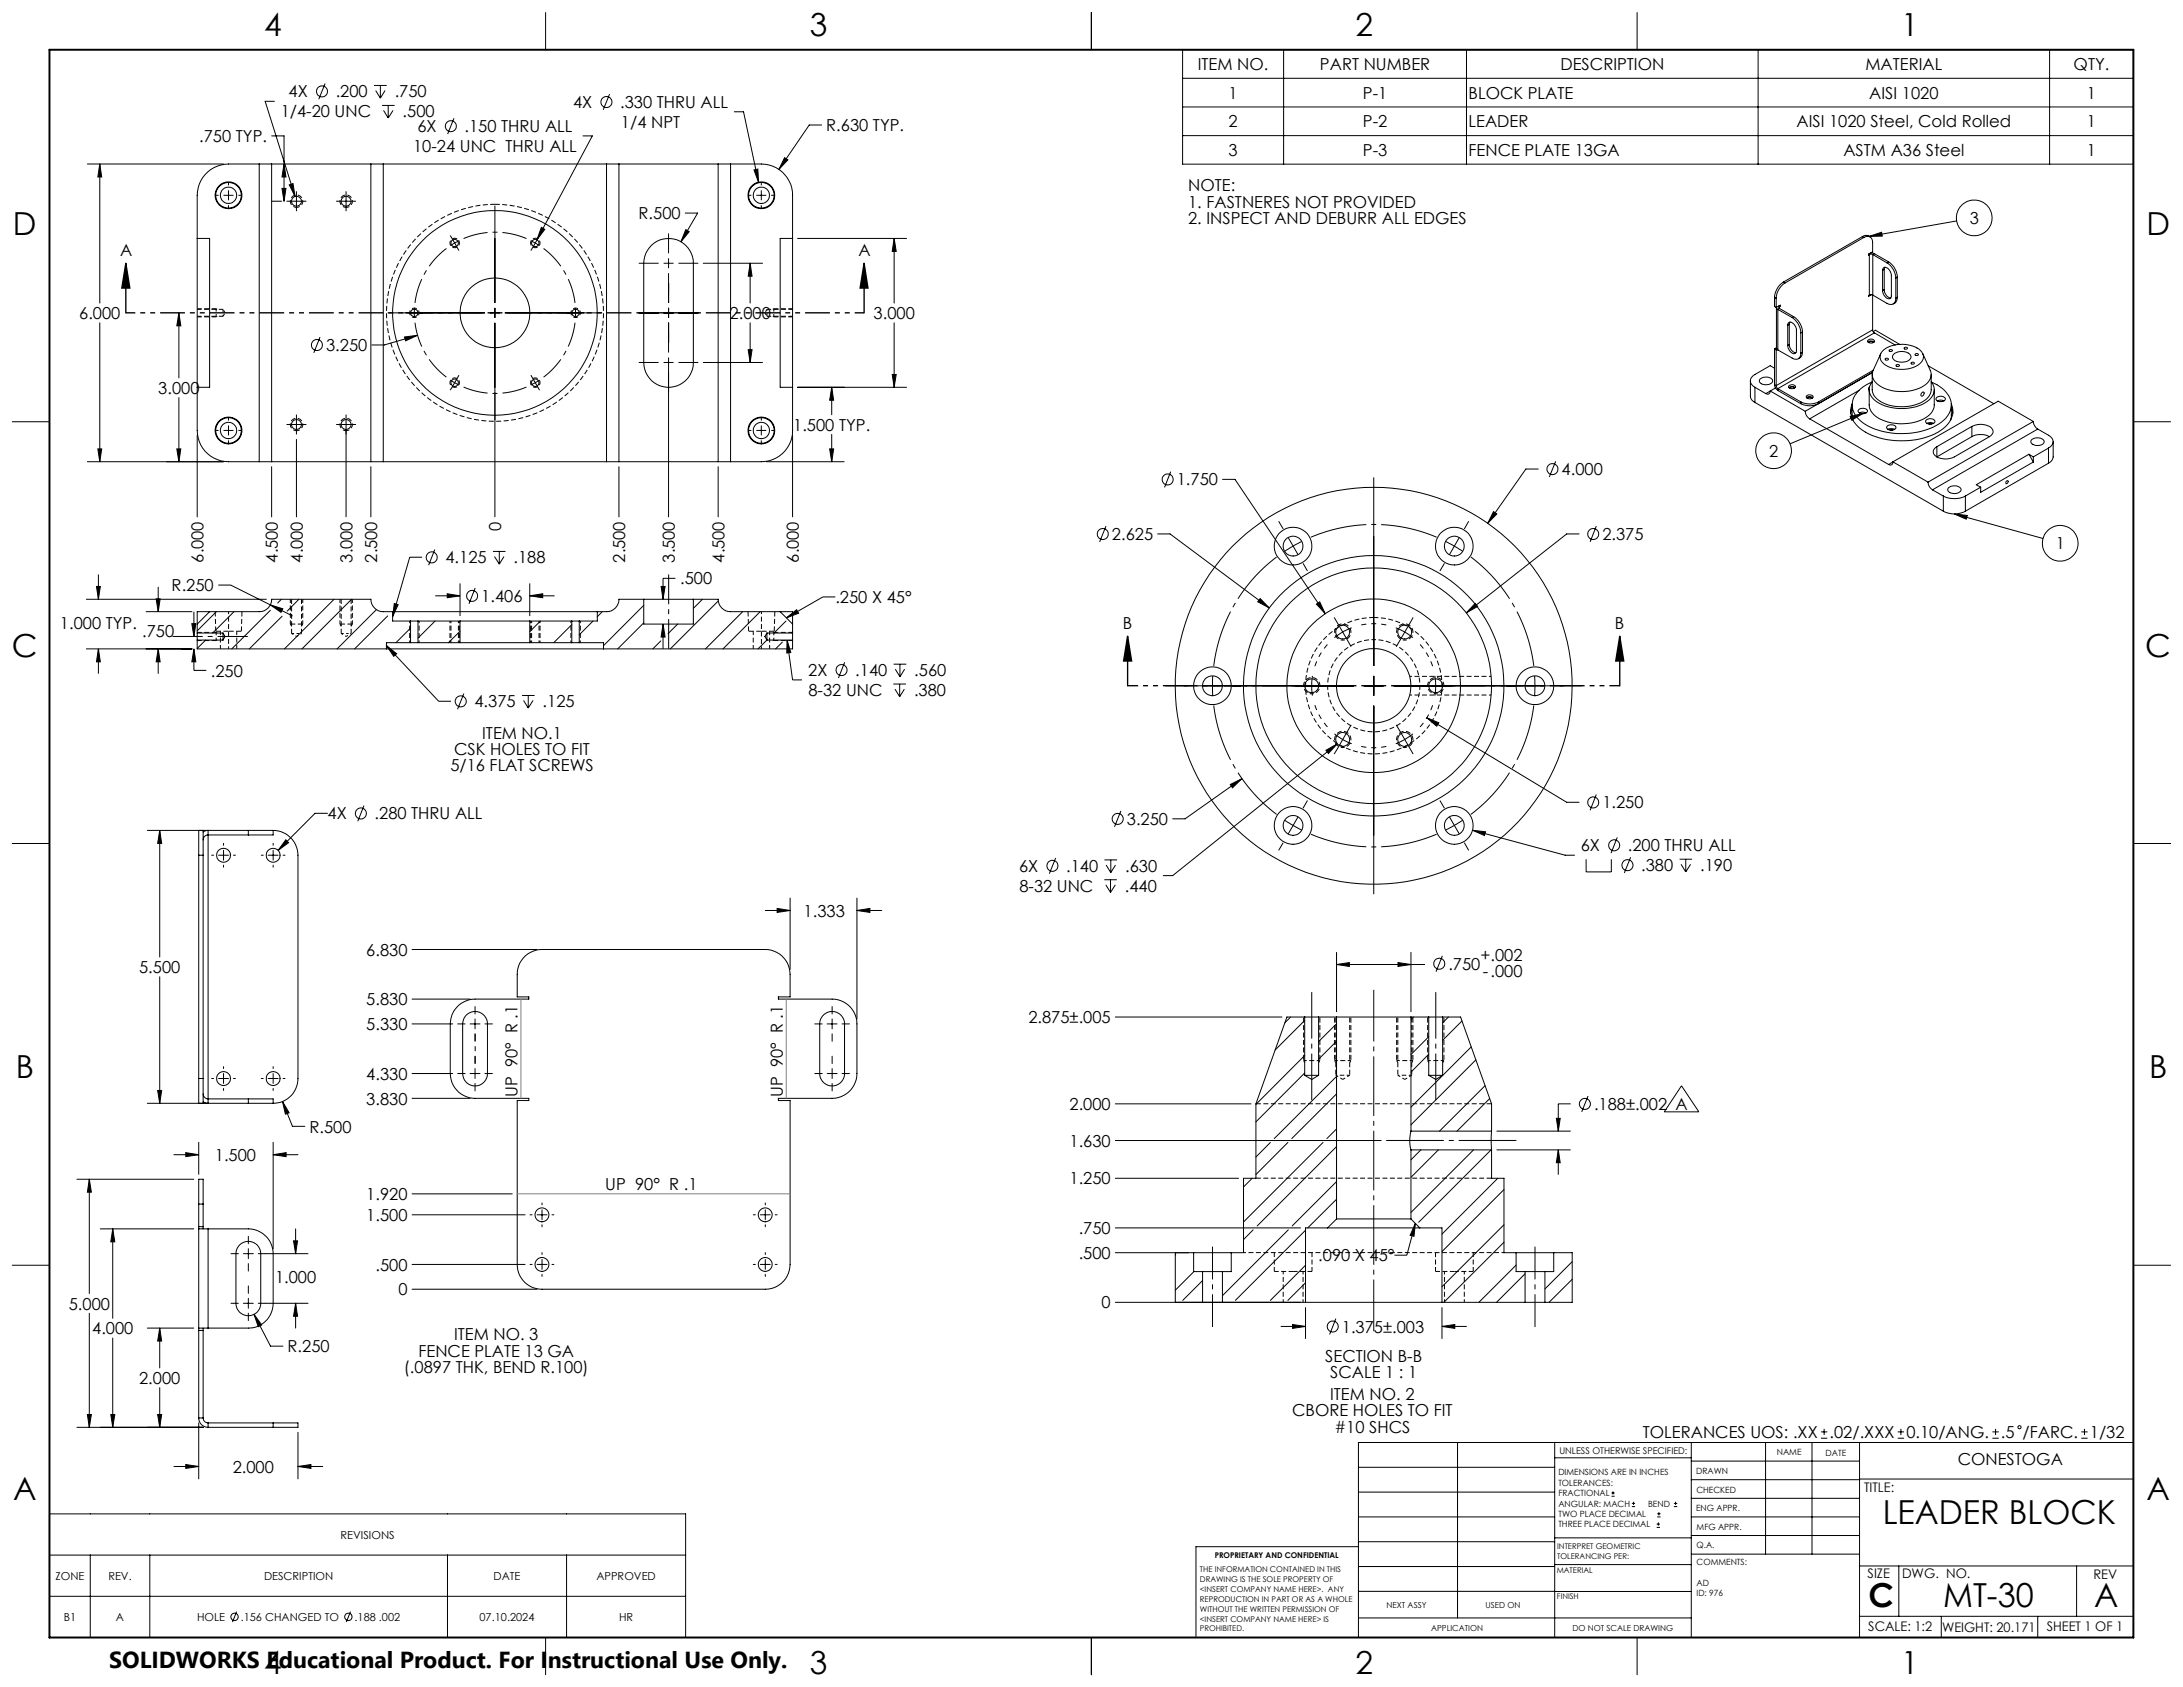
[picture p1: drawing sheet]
<svg xmlns="http://www.w3.org/2000/svg" width="559mm" height="432mm" viewBox="0 0 559 432" stroke-linecap="round" stroke-linejoin="round" font-family="sans-serif">
<defs><g id="words">
<g font-size="8.5">
<text x="481.9" y="390.1">LEADER BLOCK</text>
<text x="478.3" y="411.4">C</text>
<text x="497.4" y="411.3">MT-30</text>
<text x="536.1" y="411.3">A</text>
</g>
<g font-size="8.1">
<text x="67.6" y="9.3">4</text>
<text x="207.3" y="9.3">3</text>
<text x="347" y="9.3">2</text>
<text x="486.7" y="9.3">1</text>
<text x="3.3" y="60.1">D</text>
<text x="549.4" y="60.1">D</text>
<text x="3" y="168">C</text>
<text x="549.1" y="168">C</text>
<text x="4" y="276">B</text>
<text x="550.1" y="276">B</text>
<text x="3.3" y="383.9">A</text>
<text x="549.4" y="383.9">A</text>
<text x="67.6" y="428.4">4</text>
<text x="207.3" y="428.4">3</text>
<text x="347" y="428.4">2</text>
<text x="486.7" y="428.4">1</text>
</g>
<text font-size="5.9" x="27.9" y="427">SOLIDWORKS Educational Product. For Instructional Use Only.</text>
<g font-size="4.2">
<text x="306.6" y="17.9">ITEM NO.</text>
<text x="337.9" y="17.9">PART NUMBER</text>
<text x="399.5" y="17.9">DESCRIPTION</text>
<text x="477.5" y="17.9">MATERIAL</text>
<text x="530.8" y="17.9">QTY.</text>
<text x="73.9" y="24.9">4X</text>
<text x="85.9" y="24.9">.200</text>
<text x="101" y="24.9">.750</text>
<text x="146.7" y="27.7">4X</text>
<text x="158.8" y="27.7">.330 THRU ALL</text>
<text x="314.5" y="25.2">1</text>
<text x="348.9" y="25.2">P-1</text>
<text x="375.9" y="25.2">BLOCK PLATE</text>
<text x="478.5" y="25.2">AISI 1020</text>
<text x="534.2" y="25.2">1</text>
<text x="71.8" y="30">1/4-20 UNC</text>
<text x="103.1" y="30">.500</text>
<text x="106.9" y="33.8">6X</text>
<text x="118.9" y="33.8">.150 THRU ALL</text>
<text x="159" y="32.7">1/4 NPT</text>
<text x="211.5" y="33.6">R.630 TYP.</text>
<text x="314.5" y="32.6">2</text>
<text x="348.9" y="32.6">P-2</text>
<text x="375.9" y="32.6">LEADER</text>
<text x="459.9" y="32.6">AISI 1020 Steel, Cold Rolled</text>
<text x="534.2" y="32.6">1</text>
<text x="51" y="36.4">.750 TYP.</text>
<text x="105.8" y="38.9">10-24 UNC THRU ALL</text>
<text x="314.5" y="39.9">3</text>
<text x="348.9" y="39.9">P-3</text>
<text x="375.9" y="39.9">FENCE PLATE 13GA</text>
<text x="471.9" y="39.9">ASTM A36 Steel</text>
<text x="534.2" y="39.9">1</text>
<text x="304.1" y="49">NOTE:</text>
<text x="304.1" y="53.1">1. FASTNERES NOT PROVIDED</text>
<text x="163.5" y="56.1">R.500</text>
<text x="304.1" y="57.3">2. INSPECT AND DEBURR ALL EDGES</text>
<text x="504.2" y="57.3">3</text>
<text x="30.8" y="65.5">A</text>
<text x="219.8" y="65.5">A</text>
<text x="20.3" y="81.7">6.000</text>
<text x="186.8" y="81.7">2.000</text>
<text x="223.6" y="81.7">3.000</text>
<text x="83.5" y="89.8">3.250</text>
<text x="40.5" y="100.8">3.000</text>
<text x="203.1" y="110.2">1.500 TYP.</text>
<text x="452.8" y="116.9">2</text>
<text x="301.2" y="124.3">1.750</text>
<text x="399.7" y="121.6">4.000</text>
<text x="128.3" y="135.8" transform="rotate(-90 128.3 135.8)">0</text>
<text x="284.6" y="138.2">2.625</text>
<text x="410.2" y="138.2">2.375</text>
<text x="526.2" y="140.6">1</text>
<text x="52.1" y="144" transform="rotate(-90 52.1 144)">6.000</text>
<text x="71.2" y="144" transform="rotate(-90 71.2 144)">4.500</text>
<text x="77.5" y="144" transform="rotate(-90 77.5 144)">4.000</text>
<text x="90.2" y="144" transform="rotate(-90 90.2 144)">3.000</text>
<text x="96.6" y="144" transform="rotate(-90 96.6 144)">2.500</text>
<text x="114" y="144.2">4.125</text>
<text x="131.5" y="144.2">.188</text>
<text x="160.1" y="144" transform="rotate(-90 160.1 144)">2.500</text>
<text x="172.8" y="144" transform="rotate(-90 172.8 144)">3.500</text>
<text x="174.1" y="149.6">.500</text>
<text x="185.5" y="144" transform="rotate(-90 185.5 144)">4.500</text>
<text x="204.5" y="144" transform="rotate(-90 204.5 144)">6.000</text>
<text x="43.9" y="151.3">R.250</text>
<text x="123.2" y="154.1">1.406</text>
<text x="213.8" y="154.4">.250 X 45°</text>
<text x="15.3" y="161">1.000 TYP.</text>
<text x="287.4" y="160.9">B</text>
<text x="413.4" y="160.9">B</text>
<text x="36.4" y="162.9">.750</text>
<text x="54" y="173.2">.250</text>
<text x="206.9" y="173">2X</text>
<text x="218.9" y="173">.140</text>
<text x="234" y="173">.560</text>
<text x="206.9" y="178.1">8-32 UNC</text>
<text x="234" y="178.1">.380</text>
<text x="121.5" y="181.1">4.375</text>
<text x="138.9" y="181.1">.125</text>
<text x="123.4" y="189.1">ITEM NO.1</text>
<text x="115.3" y="197.4">5/16 FLAT SCREWS</text>
<text x="116.3" y="193.3">CSK HOLES TO FIT</text>
<text x="83.8" y="209.7">4X</text>
<text x="95.9" y="209.7">.280 THRU ALL</text>
<text x="410.2" y="206.9">1.250</text>
<text x="288.5" y="211.1">3.250</text>
<text x="404.7" y="217.9">6X</text>
<text x="416.7" y="217.9">.200 THRU ALL</text>
<text x="260.9" y="223.1">6X</text>
<text x="272.9" y="223.1">.140</text>
<text x="288" y="223.1">.630</text>
<text x="420.1" y="223">.380</text>
<text x="435.2" y="223">.190</text>
<text x="260.9" y="228.2">8-32 UNC</text>
<text x="287.9" y="228.2">.440</text>
<text x="205.7" y="234.6">1.333</text>
<text x="93.8" y="244.6">6.830</text>
<text x="379" y="245.9">+.002</text>
<text x="35.6" y="249.1">5.500</text>
<text x="370.8" y="248.2">.750</text>
<text x="379.6" y="250">-.000</text>
<text x="93.8" y="257.3">5.830</text>
<text x="93.8" y="263.7">5.330</text>
<text x="263.2" y="261.9">2.875±.005</text>
<text x="93.8" y="276.4">4.330</text>
<text x="132.5" y="280.8" transform="rotate(-90 132.5 280.8)">UP 90° R .1</text>
<text x="200.4" y="280.8" transform="rotate(-90 200.4 280.8)">UP 90° R .1</text>
<text x="93.8" y="282.7">3.830</text>
<text x="273.8" y="284.1">2.000</text>
<text x="408" y="284.1">.188±.002 A</text>
<text x="79.2" y="289.9">R.500</text>
<text x="273.8" y="293.5">1.630</text>
<text x="55" y="297.1">1.500</text>
<text x="154.9" y="304.6">UP 90° R .1</text>
<text x="273.8" y="303.2">1.250</text>
<text x="93.8" y="307.1">1.920</text>
<text x="93.8" y="312.5">1.500</text>
<text x="276.1" y="315.9">.750</text>
<text x="276.1" y="322.2">.500</text>
<text x="337.4" y="322.8">.090 X 45°</text>
<text x="70.4" y="328.3">1.000</text>
<text x="96.1" y="325.2">.500</text>
<text x="17.6" y="335.2">5.000</text>
<text x="102" y="331.6">0</text>
<text x="282" y="334.9">0</text>
<text x="23.6" y="341.5">4.000</text>
<text x="343.5" y="341.1">1.375±.003</text>
<text x="73.6" y="346.1">R.250</text>
<text x="107.1" y="347.2">FENCE PLATE 13 GA</text>
<text x="116.2" y="343">ITEM NO. 3</text>
<text x="103.4" y="351.4">(.0897 THK, BEND R.100)</text>
<text x="339.2" y="348.6">SECTION B-B</text>
<text x="340.5" y="352.8">SCALE 1 : 1</text>
<text x="35.6" y="354.2">2.000</text>
<text x="340.5" y="358.3">ITEM NO. 2</text>
<text x="330.8" y="362.5">CBORE HOLES TO FIT</text>
<text x="341.6" y="366.7">#10 SHCS</text>
<text x="420.5" y="368.1">TOLERANCES UOS: .XX</text>
<text x="468.3" y="368.1">.02/.XXX</text>
<text x="488" y="368.1">0.10/ANG.</text>
<text x="512.2" y="368.1">.5 /FARC.</text>
<text x="535" y="368.1">1/32</text>
<text x="59.6" y="376.9">2.000</text>
<text x="501.1" y="375.1">CONESTOGA</text>
</g>
<g font-size="3.4">
<text x="477.2" y="381.9">TITLE:</text>
<text x="478.1" y="404">SIZE</text>
<text x="486.9" y="404">DWG. NO.</text>
<text x="535.9" y="404.1">REV</text>
<text x="478.2" y="417.6">SCALE: 1:2</text>
<text x="497.1" y="417.7">WEIGHT: 20.171</text>
<text x="523.9" y="417.6">SHEET 1 OF 1</text>
</g>
<g font-size="2.8">
<text x="87.2" y="393.8">REVISIONS</text>
<text x="14.2" y="404.4">ZONE</text>
<text x="27.7" y="404.4">REV.</text>
<text x="67.6" y="404.4">DESCRIPTION</text>
<text x="126.3" y="404.4">DATE</text>
<text x="152.7" y="404.4">APPROVED</text>
<text x="16.3" y="414.9">B1</text>
<text x="29.7" y="414.9">A</text>
<text x="50.4" y="414.9">HOLE</text>
<text x="61.6" y="414.9">.156 CHANGED TO</text>
<text x="90.7" y="414.9">.188 .002</text>
<text x="122.8" y="414.9">07.10.2024</text>
<text x="158.5" y="414.9">HR</text>
</g>
<text font-size="2.4" x="399.2" y="372.1">UNLESS OTHERWISE SPECIFIED:</text>
<g font-size="2.2">
<text x="398.9" y="377.7">DIMENSIONS ARE IN INCHES</text>
<text x="434.2" y="377.3">DRAWN</text>
<text x="454.8" y="372.5">NAME</text>
<text x="467.3" y="372.6">DATE</text>
<text x="398.9" y="380.3">TOLERANCES:</text>
<text x="398.9" y="383">FRACTIONAL</text>
<text x="434.3" y="382.2">CHECKED</text>
<text x="398.9" y="385.6">ANGULAR: MACH</text>
<text x="398.9" y="388.3">TWO PLACE DECIMAL</text>
<text x="421.9" y="385.6">BEND</text>
<text x="434.2" y="386.8">ENG APPR.</text>
<text x="398.9" y="390.9">THREE PLACE DECIMAL</text>
<text x="434.3" y="391.6">MFG APPR.</text>
<text x="434.3" y="396.3">Q.A.</text>
<text x="434.3" y="400.5">COMMENTS:</text>
<text x="434.3" y="405.8">AD</text>
<text x="434.3" y="408.5">ID: 976</text>
</g>
<g font-size="2.1">
<text x="354.9" y="411.6">NEXT ASSY</text>
<text x="380.3" y="411.6">USED ON</text>
<text x="366.3" y="417.4">APPLICATION</text>
<text x="402.5" y="417.5">DO NOT SCALE DRAWING</text>
</g>
<g font-size="2">
<text x="310.9" y="398.8">PROPRIETARY AND CONFIDENTIAL</text>
<text x="398.6" y="396.5">INTERPRET GEOMETRIC</text>
<text x="398.6" y="399">TOLERANCING PER:</text>
<text x="307.2" y="402.4">THE INFORMATION CONTAINED IN THIS</text>
<text x="307.2" y="404.9">DRAWING IS THE SOLE PROPERTY OF</text>
<text x="307.2" y="407.5">&lt;INSERT COMPANY NAME HERE&gt;. ANY</text>
<text x="398.5" y="402.6">MATERIAL</text>
<text x="307.2" y="410">REPRODUCTION IN PART OR AS A WHOLE</text>
<text x="307.2" y="412.5">WITHOUT THE WRITTEN PERMISSION OF</text>
<text x="398.5" y="409.4">FINISH</text>
<text x="307.2" y="415">&lt;INSERT COMPANY NAME HERE&gt; IS</text>
<text x="307.2" y="417.6">PROHIBITED.</text>
</g>
</g></defs>
<g fill="none" stroke="#000" stroke-width=".26">
<path d="M139.7 3.2v9.5M279.4 3.2v9.5M302.7 12.7h243.4v29.3h-243.4zM328.6 12.7v29.3M375.4 12.7v29.3M419.1 3.2v9.5M450 12.7v29.3M524.7 12.7v29.3M69.5 34.8h3.2v16.7M70.2 25.9h-2.3l7.6 24.4M83.2 21.4l-1.6 4M95.7 21.9h3.3"/>
<path d="M96.2 23.2l1.2 1.9M97.4 21.9v3.2M97.8 27h3.2M98.2 28.3l1.2 1.9M98.6 23.2l-1.2 1.9M99.4 27v3.2M100.6 28.3l-1.2 1.9M116.2 30.3l-1.6 4M149.2 34.8h2.4l-14.2 26.6M156 24.1l-1.6 4M188 28.6h2.3l3.9 18M210.3 32h-3.1l-7.8 11.4"/>
<path d="M302.7 20h243.4M302.7 27.4h243.4M302.7 34.7h243.4M22.4 42h34.8M25.5 42l.5 3.3h-1zM25.5 42v35.6M55.1 50h.9M57.2 50h2.6M58.5 46.6v.8M58.5 48.7v2.6M58.5 52.5v.8M61 50h.8"/>
<path d="M66.4 42h3.1M66.4 42h-7.9a8 8 0 0 0-8 8v60.2a8 8 0 0 0 8 8h7.9M66.4 42v76.2M69.5 42v76.2M69.5 42h25.4M69.5 51.5h2.6M72.2 48.2h1l-.5 3.3zM72.7 42l.5 3.3h-1zM73.3 51.5h5.1M74 47.3l1-.3 .5 3.3zM75.9 49v5M86 51.5h5.1"/>
<path d="M88.6 49v5M94.9 42h3.2M94.9 42v76.2M98.1 42v76.2M98.1 42h57.2M126.7 52.6v24.9M138.6 58.2l.9 .5-2.1 2.7zM155.3 42h3.1M155.3 42v76.2M158.4 42v76.2M158.4 42h25.4M171.1 59.8v5"/>
<path d="M175.4 54.5h3.2l-4.3 7.4M175.5 58.8l.9 .5-2.1 2.6zM183.8 42h3.2M183.8 42v76.2M187 42h7.9a8 8 0 0 1 8 8v60.2a8 8 0 0 1-8 8h-7.9M187 42v76.2M191.5 50h.8M193 43.5l1-.2 .2 3.3zM193.6 50h2.5M194.9 46.6v.8M194.9 48.7v2.6M194.9 52.5v.8"/>
<path d="M197.4 50h.9M200.8 40.4l.9 .5-2.3 2.5zM500.9 56.6l-22.4 3.9M50.5 61h3.2v38.1h-3.2M106.1 78.8v2.6M115.3 60.3l1.1 1.9M116.4 62.2l-1.1 .7M116.4 62.2l1.1 1.9M117.5 61.6l-1.1 .6M126.7 78.8v2.6M135.9 61.6l1.1 .6M137 62.2l1.1 .7"/>
<path d="M137 62.2l-1.1 1.9M138.1 60.3l-1.1 1.9M147.3 78.8v2.6M163.5 67.4h5.1M166.8 62.8a6.3 6.3 0 0 1 6.9-1.3 6.3 6.3 0 0 1 3.8 5.9v25.4a6.4 6.4 0 0 1-6.4 6.3 6.4 6.4 0 0 1-6.3-6.3v-25.4a6.3 6.3 0 0 1 2-4.6zM169.9 67.4h2.5M171.1 66.1v2.6M171.1 69.9v7.6M171.1 78.8v2.6M173.7 67.4h5.1M180 67.4h15.2M192 67.4l.5 3.3h-1z"/>
<path d="M192 67.4v10.2M202.9 61h-3.2v38.1h3.2M204.2 61h27.9M228.9 61l.5 3.3h-1zM228.9 61v16.6M454.2 76.1l.5 .2M454.2 76.1v2.4l.5 .2M454.7 76.3v2.4M454.7 78.7v10.4l.4 .5M454.8 78.6l.3 .6M455.1 79.2v10.4M455.1 79.2l3.7 2.1"/>
<path d="M455.3 78.3l.2 .2M455.5 78.5l-.2 .1 .2 .4M455.5 79l-.4 .2M455.5 79l3.6 2.1M455.5 78.2l.2 .1M455.5 78.5v.5M455.7 78.3l-.2 .2M455.7 78.3v-.2l-1 .6M456.5 72.2a5 5 0 0 0-2.3 3.9M456.5 72.2l.4 .3M456.9 72.5a4.9 4.9 0 0 0-2.2 3.8M476.7 60.6l1.1-.3 .9 .3"/>
<path d="M476.7 60.6l.4 .2M476.7 60.6l-20.2 11.6M477.1 60.8a1.39 1.39 0 0 1 1.6-.2 1.39 1.39 0 0 1 .7 1.5v2.4l-1.1 .6M477.1 60.8l-20.2 11.7M478.3 65.1v.2l.2-.1M478.3 65.1l.2 .1M478.5 60.5l3.1-1.1 .2 1zM478.5 75.5h.9l3.6 2.1a1.39 1.39 0 0 0 1.6 .2 1.39 1.39 0 0 0 .7-1.5M478.5 65.2h.9M478.5 65.2v10.3M478.9 64.7l.9 .2M479.1 75.4l-.8 .5 .2-.4"/>
<path d="M479.4 65.2v19.2M479.4 65.2l3.6 2.1M479.8 64.9l-.4 .3M479.8 64.9l3.6 2.1M481.9 69.2a.81 .81 0 0 1 .6-.8 .81 .81 0 0 1 .9 .5l.7 1.3 .1 5.5a.78 .78 0 0 1-.7 .8 .78 .78 0 0 1-.9-.5l-.4-.6-.3-1M481.9 69.2v5.2M482.3 74.2a2.17 2.17 0 0 0 1.7 2.1M482.3 69l-.4 .2M482.3 74.2l-.4 .2M482.3 69v5.2M482.5 68.4l-.2 .6M483 67.3a5 5 0 0 1 2.3 3.9"/>
<path d="M483.4 67a4.9 4.9 0 0 1 2.3 3.9M483.4 67l-.4 .3M485.3 71.2v5.1M485.7 76.1l-.3 1.1-.8 .6M485.7 70.9l-.4 .3M485.7 76.1l-.4 .2M485.7 70.9v5.2M25.5 82.6v35.6M45.8 80.1l.5 3.3h-1zM45.8 80.1v16.6M81.9 86.3l-1.6 4M99.2 80.1h24.9"/>
<path d="M103.5 86.3l3.4-.5-3.1 1.4zM106.9 85.8l-8.5 2.5h-3.2M115.3 97.3l2.2 1.3M117.5 96l-2.2 3.9M125.4 80.1h2.6M126.7 82.6v49.7M129.2 80.1h25M135.9 96l2.2 3.9M138.1 97.3l-2.2 1.3M163.5 80.1h5.1M163.5 92.8h5.1M169.9 80.1h2.5"/>
<path d="M169.9 92.8h2.5M171.1 82.6v7.6M171.1 91.5v40.8M173.7 80.1h5.1M173.7 92.8h5.1M180 92.8h15.2M191.5 89.5h1l-.5 3.3zM192 82.6v10.2M204.2 99.1h27.9M212.9 99.1l.5 3.3h-1zM212.9 99.1v7.1M228.4 95.8h1l-.5 3.3z"/>
<path d="M228.9 82.6v16.5M448.1 97.5v4.2l.4 .7 .7 .6M449.2 99.1v3.9M449.2 99.1l2.8 1.7M450.5 97.1a2.07 2.07 0 0 1 3.3 .4 2.06 2.06 0 0 1-3.4 .1zM454.2 98.5a1.87 1.87 0 0 0 .9 1.4M454.2 94.3l-1.1-.7-3.9 2.2a1.74 1.74 0 0 0-1.1 1.7 1.74 1.74 0 0 0 1.1 1.6M454.2 89.3v9.2M454.2 89.3l.5 .2M454.2 98.5l.5 .2M454.5 99.3l-1.4 .8M454.7 98.7l.4 .8"/>
<path d="M454.7 89.5v9.2M454.7 89l-.5 .3M454.9 89.4l-.2 .1M455.1 89.6l3.7 2.1a1.34 1.34 0 0 0 1.5 .1 1.34 1.34 0 0 0 .7-1.4M455.1 99.5v.4M455.1 99.5l5.9 3.4M455.1 99.9l5.9 3.4M457.6 83.2a.78 .78 0 0 1 .6-.8 .78 .78 0 0 1 .9 .5l.7 1.3-.1 6a1.15 1.15 0 0 1-1.8-.8l-.3-1M457.6 83.2v5.2M457.9 98.8a1.09 1.09 0 0 1 1.7 .2 .96 .96 0 0 1-.9 .5 .96 .96 0 0 1-.8-.7zM457.9 99.2a1.25 1.25 0 0 1 1.6 0M458 88.2a2.18 2.18 0 0 0 1.7 2.1"/>
<path d="M458 83l-.4 .2M458 88.2l-.4 .2M458 83v5.2M458.1 99.3a.82 .82 0 0 1 1.3 0M458.2 82.4l-.2 .6M458.8 81.3a4.9 4.9 0 0 1 2.2 3.9M459.1 81.1a5 5 0 0 1 2.3 3.8M459.1 81.1l-.3 .2M461 85.2v5.2M461.4 90.1l-.3 1.2-.8 .5M461.4 84.9l-.4 .3M461.4 90.1l-.4 .3"/>
<path d="M461.4 84.9v5.2M475.9 99.9l-12.7 7.3M478.1 87.2a1.02 1.02 0 0 1 1.7 .2 .96 .96 0 0 1-.9 .4 .96 .96 0 0 1-.8-.6zM478.2 87.6a1.26 1.26 0 0 1 1.5 0M478.3 87.7a.89 .89 0 0 1 1.3 0M478.5 99.8v3.8a4.6 4.6 0 0 0 3.4 3.9 12.4 12.4 0 0 0 12-1.3l.7-.9 .5-.9v-4.6M478.6 99l-.3 .4 .2 .4M479.2 97.8a6.8 6.8 0 0 0-5.1 6.4 7.5 7.5 0 0 0 4.9 5.2 19.9 19.9 0 0 0 17.3-.9 5.3 5.3 0 0 0 2.7-6.9 8.8 8.8 0 0 0-4.6-3.8M479.2 95.9v3.9a4.5 4.5 0 0 0 3.5 3.6 11.2 11.2 0 0 0 10.7-1.5l.6-.9 .3-.9v-4.2M479.2 97.7a3.3 3.3 0 0 0 1.4 5.3 12.4 12.4 0 0 0 13.3-.7 3.2 3.2 0 0 0 .4-4.6M479.3 95.3l-17.2 10M479.4 84.4l.1 .6 .3 .2"/>
<path d="M479.4 84.4l-24.7 14.3M479.5 84.9l.6-.4 6.2 3.7M479.5 94.8l-14 8.1M479.8 85.2l-24.7 14.3M479.8 85.2l5.3 3.1M481.4 90.5l-1.9 4.3M481.9 89.9a7.7 7.7 0 0 1 10 .2 2.4 2.4 0 0 1-1.4 3.6 7.9 7.9 0 0 1-8.8-1.1l-.4-1.2a1.88 1.88 0 0 1 .6-1.5zM482.6 91.8a.38 .38 0 0 1 .4-.2 .38 .38 0 0 1 .3 .5l-.5 .1zM483.6 89.6a.47 .47 0 0 1 .8 .2 .45 .45 0 0 1-.5 .2 .45 .45 0 0 1-.3-.4zM484.6 90.8a3.1 3.1 0 0 1 4.5 .3 1.59 1.59 0 0 1-1.8 1.6 2.33 2.33 0 0 1-2.9-1.4zM485.4 93.5a.47 .47 0 0 1 .4-.2 .47 .47 0 0 1 .4 .4 .47 .47 0 0 1-.5 .1 .47 .47 0 0 1-.3-.3zM487.5 88.9l.7 .1a.38 .38 0 0 1-.4 .4 .38 .38 0 0 1-.3-.5z"/>
<path d="M489.2 92.9a.4 .4 0 0 1 .5-.2 .4 .4 0 0 1 .2 .4l-.5 .1zM490.2 90.7a.4 .4 0 0 1 .5-.2 .4 .4 0 0 1 .3 .4h-.7zM492.2 90.5l1.9 4.3a3.1 3.1 0 0 1-1.7 4 11.3 11.3 0 0 1-12-.6 2.84 2.84 0 0 1-.9-3.4M493.6 93.6l16.8 9.7M3.1 107.9h9.6M22.4 118.2h34.8M25 114.9h1l-.5 3.3zM45.3 114.9h1l-.5 3.3zM45.8 101.8v16.4M50.5 111.4v20.9M55.1 110.2h.9M57.2 110.2h2.6"/>
<path d="M58.5 106.8v.8M58.5 108.9v2.5M58.5 112.7v.9M61 110.2h.8M66.4 118.2h3.1M69.5 119.5v12.8M69.5 118.2h25.4M73.3 108.7h5.1M75.9 106.1v5.1M75.9 112.5v19.8M86 108.7h5.1M88.6 106.1v26.2"/>
<path d="M94.9 118.2h3.2M94.9 119.5v12.8M98.1 118.2h57.2M155.3 118.2h3.1M158.4 119.5v12.8M158.4 118.2h25.4M183.8 118.2h3.2M183.8 119.5v12.8M191.5 110.2h.8M193.6 110.2h2.5M194.9 106.8v.8M194.9 108.9v2.5"/>
<path d="M194.9 112.7v.9M196.1 118.2h20M197.4 110.2h.9M202.9 111.4v20.9M212.4 114.9h1l-.5 3.3zM212.9 111.2v7M398.2 118.1l-1.6 4M449.2 103l48.3 27.8M453.1 100.1a.7 .7 0 0 1-.3 .7 .7 .7 0 0 1-.8 0M453.1 100.1l9 5.2M453.1 100.1l-1.1 .7M461 102.9a5 5 0 0 0 4.5 0"/>
<path d="M461 102.9v.4M462.1 105.3a2.42 2.42 0 0 0 1.1 1.9M462.4 101.8a1.25 1.25 0 0 1 1.6 0M462.5 101.3a1.05 1.05 0 0 1 1.6 .3 1.05 1.05 0 0 1-1.7 0zM462.6 102a.78 .78 0 0 1 1.2 0M463.2 107.2l20.2 11.7M465.5 102.9v.4a5 5 0 0 1-4.5 0M473.6 106.6l3.2-.8-2.8 1.8zM474.1 103.6v2.7l.2 1.2M474.1 103.4a5.2 5.2 0 0 0 2 6.3 19.5 19.5 0 0 0 16.4 2.4 9.5 9.5 0 0 0 7.3-5.9l.1-1.2-.4-1.6M474.1 104.4l-.4 1.4M475.8 104.8a1.37 1.37 0 0 1 2.2 .5 1.41 1.41 0 0 1-2.4-.1z"/>
<path d="M476 105.7l.6-.2 1.1 .2M476.5 105.9h.7M476.8 105.8l-18.6 7.8M483 109.2a1.54 1.54 0 0 1 2.3 .1 1.34 1.34 0 0 1-1.2 .8 1.34 1.34 0 0 1-1.2-.7zM483.3 109.9l.6-.2 1.1 .2M483.8 110.1h.7M484.5 118.2a.67 .67 0 0 1-.3 .7 .67 .67 0 0 1-.8 0M484.5 118.2l9 5.2M484.5 118.3l-1.1 .6M491.9 100.5l.3-.2a.51 .51 0 0 1 .2 .7 .51 .51 0 0 1-.7 .2zM493.1 107.5a1.37 1.37 0 0 1 2.2 .5 1.46 1.46 0 0 1-2.4-.2zM493.3 108.4l.6-.2 1 .2"/>
<path d="M493.8 108.5h.6M495.8 101.7a1.33 1.33 0 0 1 2.1 .5 1.46 1.46 0 0 1-2.4-.1zM495.9 102.6l.7-.2 1 .2M496.4 102.8h.7M499.5 103.6v3l-.2 .9M499.5 104.4l.4 1.4M504.8 109.1a4.6 4.6 0 0 1 5.1 .6 1.28 1.28 0 0 1-.6 2.1M504.8 111.8a5 5 0 0 1 4.5 0M504.8 109.1l-9 5.2M504.8 111.8l-9 5.1v-2.6M504.8 109.1v2.7M509.3 111.8l-9 5.1a4.3 4.3 0 0 1-5.4-.8v-.3a1.39 1.39 0 0 1 .9-1.5"/>
<path d="M519.4 116.3l-13.5 7.8 1.1 .6M519.4 116.3l1.1 .6M519.4 116.3l1.1 2M520.1 112.5a2.15 2.15 0 0 1 3.2 .6 2.04 2.04 0 0 1-3.4 0zM520.5 107.9a2.42 2.42 0 0 0 1.1 1.9M520.5 118.3l-13.5 7.7v-1.3M520.5 116.9v1.4M520.5 107.9l-27 15.5M520.5 107.9l-9-5.2-27 15.5M521.6 109.8l2.8 1.6a1.72 1.72 0 0 1 1.2 1.6 1.72 1.72 0 0 1-1.2 1.7M521.6 109.8l-26.9 15.6M524.4 114.7l-3.9 2.2"/>
<path d="M524.4 114.7v3.9M524.4 118.6l-21.3 12.2M525.6 113.1l-.1 4.2-.4 .7-.7 .6M546.1 107.9h9.5M283.1 134.7l-1.6 4M296.3 136.7h3.2l25.4 18.9M299.7 120.7l-1.6 4M312.9 122.7h3.2l23.1 34.4M327.3 133.4l1.2 2M329.7 137.6l1.3 2.2M331 139.8l-2.2 1.3M331 139.8l1.3 2.2"/>
<path d="M333.2 138.6l-2.2 1.2M351.6 122.2v48.3M370 138.6l2.3 1.2M372.3 139.8l2.1 1.3M372.3 139.8l-1.3 2.2M373.6 137.6l-1.3 2.2M376 133.4l-1.2 2M382.3 131l.9 .6-2.4 2.3zM393.8 120.1h-3.2l-9.8 13.8M404.2 136.7h-3.2l-25.7 20.2M408.6 134.7l-1.6 4M493.5 123.4a2.42 2.42 0 0 0 1.2 2"/>
<path d="M494.7 125.4l2.8 1.6M497.5 130.8a6 6 0 0 0 5.6 0M497.5 127a6.3 6.3 0 0 0 5.6 0M497.5 127v3.8M498.7 125a2.07 2.07 0 0 1 3.3 .4 2.02 2.02 0 0 1-3.4 0zM500.3 131.6l3.3 .3-.3 1zM500.3 131.6l22.7 6.2M503.1 127v3.8M507 124.7l-3.9 2.3M513.6 123.2l.3-.2a.41 .41 0 0 1 .1 .5 .41 .41 0 0 1-.5 .2zM22 153.4h46.3M24.7 150.1h1l-.5 3.3z"/>
<path d="M25.2 147v6.4M37.3 156.6h11.9M40 153.3h1l-.5 3.3zM40.5 150.2v6.4M49.1 159.6h1l-.5 3.3zM49.6 156.6v6.3M53.7 156.6l-3.2 3.1M55.4 156.6l-4.9 4.9M55.9 149.8h3.2l10.1 5M59.9 156.6l-5.5 5.4M69.2 154.8l3.2 1-.5 .9zM69.2 156.2l-9.9 9.9"/>
<path d="M69.2 154.8l5.7 2.9M72 153.4l-.9 .9M72.2 157.7l-8.4 8.4M76.5 153.4l-3 3M85.5 153.4l-12.7 12.7M90 153.4l-12.7 12.7M96.3 156l-10 10.1M99.2 157.7l-8.4 8.4M100.5 156.6h52.4M100.5 156.6a5 5 0 0 1-4.6-1 3.1 3.1 0 0 1-1-2.2h-25.4a3.1 3.1 0 0 1-3.1 3.2h-15.9v5.4M100.5 156.6v2.4h4.6M100.9 154.5l1 .3-1.4 3z"/>
<path d="M105.1 159h1.9M105.1 159v5.5M107 159v5.5M107 159h10.8M108.1 142.6h-3.2l-4.4 15.2M111.3 140.7l-1.6 4M111.4 159l-4.4 4.3M111.4 152.5h6.4M114.5 152l3.3 .5-3.3 .5zM117.8 159h17.8M117.8 149.3v8.4M117.8 159v5.5"/>
<path d="M121.6 150.5l-1.5 4.1M126.2 141.1h3.2M126.6 142.5l1.2 1.9M127.8 141.1v3.3M129 142.5l-1.2 1.9M135.6 152.5l3.3-.5v1zM135.6 149.3v8.4M135.6 159v5.5M135.6 159h10.8M135.6 152.5h6.4M138.3 159l-2.7 2.7M146.4 159h1.9"/>
<path d="M146.4 159.9l-4.7 4.6M146.4 159v5.5M148.3 159v5.5M151.8 159l-3.5 3.5M152.9 156.6v2.4h-4.6M154.2 156.6l-1.3 1.3M164.8 153.4h-6.4a3.1 3.1 0 0 1-3.1 3.2h-2.4M164.8 153.4h12.7M164.8 153.4v6.3h12.7v-6.3M164.8 154.9l-10.3 10.4M164.8 159.4l-6.7 6.7M169.2 150.1h1.1l-.6 3.3z"/>
<path d="M169.7 159.7l.6 3.4h-1.1zM169.7 159.7v6.4M172.9 148h-3.2v5.4M173.5 159.7l-2.5 2.5M177.5 153.4h6.3a3.2 3.2 0 0 0 3.2 3.2h15.9v5.4M179.8 153.4l-2.3 2.3M183.9 153.8l-12.3 12.3M190.1 156.6l-9.5 9.5M194.6 156.6l-9.5 9.5M199.7 156.6l3.2 3.1M201.2 159l-3.1 3M201.3 158.2l2.6-2.1 .5 .9z"/>
<path d="M213.8 152.8h-3.2l-9.3 5.4M322.6 153.2l2.3 2.4-3-1.6zM333.6 144.2l1.1 2M337 154.6l.8-.5 1.4 3zM341.5 158l4.4 7.5M361.7 158l-4.3 7.5M369.7 144.2l-1.1 2M377.6 154.4l.6 .8-2.9 1.7zM22 166.1h27.2M25.2 166.1l.5 3.3h-1zM25.2 166.1v6.3M40.5 166.1l.5 3.3h-1z"/>
<path d="M40.5 166.1v6.3M49.6 166.1l.5 3.3h-1zM49.6 166.1v5.5h3.2M50.5 162v1.8M50.5 163.8v2.3h48.4M50.5 163.8h6.6M50.5 162h6.6M52.6 163.8l-2.1 2.2M57.1 162v1.8M57.1 162l.5 .9-.5 .9M98.9 166.1h55.6M98.9 165.2l2.6 2.1-.7 .7z"/>
<path d="M98.9 165.2l13.4 14.3h3.2M105.1 164.5h1.9M105.1 160.8l-3.7 3.7M105.1 164.5h-6.2v1.6M107 164.5h10.8M117.8 164.5h17.8M117.8 161.6l-3 2.9M118.7 177.5l-1.6 4M133.6 178h3.2M134 179.3l1.2 1.9M135.2 178v3.2M135.6 164.5h10.8"/>
<path d="M136.5 179.3l-1.3 1.9M146.4 164.5h1.9M146.4 164.4l-.2 .1M148.3 164.5h6.2v1.6M169.2 164l-2.1 2.1M196.3 162v1.8M196.3 163.8l-2.3 2.3M196.3 163.8h6.6M196.3 162h6.6M196.3 162l-.5 .9 .5 .9M200.3 164.4l-1.8 1.7M201.5 163.8l.9 3.2-1 .1z"/>
<path d="M201.5 163.8l1.4 10.2h2.4M202.9 162v1.8M202.9 163.8v2.3h-48.4M202.9 161.7l-.3 .3M216.2 169.5l-1.6 4M228.7 175.1h3.2M228.7 170h3.3M229.1 176.4l1.2 1.9M229.2 171.3l1.2 1.9M230.3 175.1v3.2M230.4 170v3.2M231.5 176.4l-1.2 1.9"/>
<path d="M231.6 171.3l-1.2 1.9M298.3 175.5h48.3M310.4 173v5.1M336 173l-.2 1.6 .2 3.4M346 160.7a16.5 16.5 0 0 0-4.4 2.5M349.1 175.5h5.1M351.6 173v5.1M356.7 175.5h48.3M357.3 160.7a15.7 15.7 0 0 1 4.4 2.5M367.3 173a15.1 15.1 0 0 1 0 5M392.8 173v5.1M317.9 199.3l-14.5 10.3h-3.2"/>
<path d="M339.4 192.1l2.9-1.7-2.3 2.5zM341.6 187.8l2.1 1.5M342.3 190.4l-42.1 33.7h-2.4M343.7 189.3l2.3 1.1M343.7 189.3l-2.2 3.7M345.9 185.5l-2.2 3.8M351.6 180.6v48.3M357.4 185.5l2.2 3.8M359.6 189.3l-2.3 1.1M359.6 189.3l2.1 3.7M361.7 187.8l-2.1 1.5M365.2 183.7l3.1 1.3-.5 .9z"/>
<path d="M365.2 183.7l35.8 21.7h3.2M3.1 215.9h9.6M37.7 212.5h14.3M40.9 212.5l.5 3.4h-1zM40.9 212.5v32.5M50.9 212.5v6.4M50.9 218.9v57.1M50.9 218.9h1.1M52 212.5v6.4M52 212.5h1.3M52 218.9v57.1M53.3 212.5l-1.3 .4"/>
<path d="M53.3 212.5v69.9M53.3 212.5h10.3M54.2 218.9h.5M56 218.9h2.5M57.2 215.9v.5M57.2 217.6v2.6M59.8 218.9h.5M63.6 213.7h-10.3a1.26 1.26 0 0 0-1.3 1.3M63.6 212.5h6.3M63.6 212.5v1.2M66.9 218.9h.5M68.7 218.9h2.5"/>
<path d="M69.9 212.5v1.2h-6.3M69.9 212.5a6.4 6.4 0 0 1 6.4 6.4v57.1a6.3 6.3 0 0 1-6.4 6.4M69.9 215.9v.5M69.9 217.6v2.6M72.5 218.9h.5M73.2 214.9l.7 .8-2.7 2zM83.8 208.2h-3.2l-9.4 9.5M93.2 206.2l-1.6 4M270.2 219.6l-1.6 4M286.9 207.6l-1.6 4M314.9 200.8l3-1.5-2.4 2.3zM328.5 215.7l-1.2 2"/>
<path d="M328.8 209.9l2.2 1.4M331 211.3l2.2 1.2M331 211.3l-1.3 2.2M332.3 209.1l-1.3 2.2M334.7 204.9l-1.1 2M368.6 204.9l1.1 2M371 209.1l1.3 2.2M372.3 211.3l-2.3 1.2M372.3 211.3l1.3 2.2M374.4 209.9l-2.1 1.4M374.8 215.7l1.2 2M376.9 212.5l3.4 .4-.3 1z"/>
<path d="M376.9 212.5l23.7 6.4h2.4M406 219.9v3.3h6.5v-3.3M408.6 203.4l-1.6 4M414 214.3l-1.6 4.1M417.4 219.4l-1.6 4M429.9 219.9h3.2M431.5 219.9v3.3M546.1 215.9h9.5M57.2 221.4v.6M69.9 221.4v.6M195.9 233h6.3M198.9 232.5l3.3 .5-3.3 .5z"/>
<path d="M202.2 229.9v18.2M219.4 233l3.3-.5v1zM219.4 229.9v30.9M219.4 233h6.3M282.7 225.2h3.2M282.7 220.1h3.3M283.1 226.5l1.2 1.9M283.1 221.4l1.2 1.9M284.3 225.2v3.2M284.3 220.1v3.2M285.5 226.5l-1.2 1.9M285.5 221.4l-1.2 1.9"/>
<path d="M430.3 221.2l1.2 2M432.8 221.2l-1.3 2M40.9 250v32.4M105.5 255.7h14.8M105.5 243h32M117.4 257.3l1.3-.8a5.8 5.8 0 0 1 2.9-.8h13.8v-.5h-3v-5.8a6.4 6.4 0 0 1 6.3-6.4h57.2a6.4 6.4 0 0 1 6.3 6.4v5.8h-3v.5h13.8a6.4 6.4 0 0 1 6.4 6.4v12.7a6.4 6.4 0 0 1-6.4 6.3h-13.8v.6h3v41.9a6.4 6.4 0 0 1-6.3 6.4h-57.2a6.3 6.3 0 0 1-6.3-6.4v-41.9h3v-.6h-13.8a6.4 6.4 0 0 1-6.3-6.3v-12.7l.2-1.5a6.1 6.1 0 0 1 1.9-3.3zM121.6 257.6v1.9M211 259.6a3.2 3.2 0 0 1 3.4-.4 3.2 3.2 0 0 1 1.8 2.9v12.7a3.2 3.2 0 0 1-3.2 3.2 3.2 3.2 0 0 1-3.2-3.2v-12.7a3 3 0 0 1 1.2-2.5zM213 257.6v1.9M342.1 246.9l3.3-.5v1zM342.1 243.7v15.3M342.1 246.9h22.7"/>
<path d="M357.9 246.4l3.3 .5-3.3 .5zM361.2 243.7v15.3M369.2 244.7l-1.6 4M40.4 279.1h1l-.5 3.3zM50.9 276v6.4M50.9 276h1.1M52 276v6.4M52 280a1.33 1.33 0 0 0 1.3 1.3h10.3M54.2 276h.5M56 276h2.5M57.2 273v.5M57.2 274.8v2.5"/>
<path d="M57.2 278.6v.5M59.8 276h.5M66.9 276h.5M68.7 276h2.5M69.9 273v.5M69.9 274.8v2.5M69.9 278.6v.5M72.5 276h.5M105.5 274.8h10.4M105.5 262.1h10.4M117.2 274.8h1.9M117.2 262.1h1.9"/>
<path d="M119.2 260a3.2 3.2 0 0 1 3.5-.9 3.2 3.2 0 0 1 2.1 3v12.7a3.2 3.2 0 0 1-3.2 3.2 3.2 3.2 0 0 1-3.2-3.2v-12.7l.2-1.1zM120.3 274.8h2.6M120.3 262.1h2.6M121.6 260.8v2.5M121.6 264.6v1.9M121.6 270.3v1.9M121.6 273.5v2.5M121.6 277.3v1.9M124.1 274.8h1.9M124.1 262.1h1.9M208.6 274.8h1.9M208.6 262.1h1.9"/>
<path d="M211.7 274.8h2.6M211.7 262.1h2.6M213 260.8v2.5M213 264.6v1.9M213 270.3v1.9M213 273.5v2.5M213 277.3v1.9M215.5 274.8h2M215.5 262.1h2M285.5 260.3h42.7M330.4 260.3l-1.5 1.5M334 275.2h3.5"/>
<path d="M334 260.3h3.5M334 270.2l-12.5 12.5M334 261.2l-7.6 7.6M334 274.6l-12.5 12.6M334 260.3h-4.6l-7.9 22.2v19.1h-3.2v19h-3.1M334 260.3v14.9M334 275.2l1.8 1.1 1.7-1.1M337.5 260.3v14.9M337.5 260.3h4.6M342.1 260.3h19.1M342.1 262l-4.6 4.6M342.1 275.5l-15.9 15.9"/>
<path d="M342.1 266.5l-4.6 4.6M342.1 280l-11.4 11.4M342.1 260.3v51.7M361.2 260.3v29.2M361.2 260.3h4.5M361.8 260.3l-.6 .6M365.7 275.2h3.6M365.7 260.3h3.6M365.7 265.4l-4.5 4.5M365.7 269.8l-4.5 4.6M365.7 275.2l1.8 1.1 1.8-1.1M365.7 260.3v14.9"/>
<path d="M369.3 260.3h4.6l7.9 22.2v7M369.3 260.3v14.9M370.8 260.3l-1.5 1.5M374.2 261.3l-4.9 5M376.6 268l-15.4 15.4M377.8 271.3l-16.6 16.6M380.2 277.9l-11.7 11.6M430.4 277.9l4.5 6.7h-8.9zM37.7 282.4h14.3M44.5 295.6h6.4M47.6 295l3.3 .6-3.3 .5zM50.9 292.4v8.2"/>
<path d="M52 282l1.3 .4M52 282.4h1.3M53.3 282.4h10.3M63.6 281.3h6.3v1.1M63.6 282.4h6.3M63.6 281.3v1.1M69.9 295.6l3.3-.6v1.1zM69.9 292.4v27.2M69.9 295.6h6.4M72.3 281.9l1.7 2.9-.9 .4zM72.3 281.9l2.6 6.4h3.1M105.5 281.1h14.8"/>
<path d="M285.5 282.5h34.7M285.5 291.9h68.1M325.2 292.4l-3.7 3.8M329.7 292.4l-8.2 8.2M338.7 292.4l-20.4 20.4M342.1 289l-2.4 2.4M342.1 293.5l-20.3 20.3M361.2 289.5a9.2 9.2 0 0 0 0 4.8M361.2 294.3v17.7M361.2 289.5h20.6M361.2 294.3h20.6M363.7 294.3l-2.5 2.6"/>
<path d="M368.2 294.3l-7 7M377.2 294.3l-16 16M381.3 281.2l-8.3 8.3M381.7 294.3l-18.6 18.5M381.8 289.5v4.8M381.8 294.3v7.3h3.2v19h3.1M383.1 289.5h19M383.1 294.3h19M398.4 286.2h1l-.5 3.3zM398.9 294.3l.5 3.3h-1zM398.9 294.3v6.4M402.1 282.5h-3.2v7"/>
<path d="M406.5 280.5l-1.6 4.1M19.7 301.8h29.9M22.9 301.8l.5 3.4h-1zM22.9 301.8v29.3M25.7 314.5h23.9M28.9 314.5l.5 3.4h-1zM28.9 314.5v22.9M50.9 314.5h2.4M50.9 308.2v-6.4h1.1v6.4M50.9 308.2v54.7M50.9 308.2h1.1M50.9 314h1.1"/>
<path d="M52 308.2v6.3M53.3 314.5h10.3a6.4 6.4 0 0 1 6.3 6.4v12.7a6.3 6.3 0 0 1-6.3 6.3h-10.3M53.3 314.5v25.4M61.2 318.7a3.2 3.2 0 0 1 3.5-.7 3.2 3.2 0 0 1 2 2.9v12.7a3.2 3.2 0 0 1-3.1 3.2 3.2 3.2 0 0 1-3.2-3.2v-12.7l.3-1.4zM63.6 316.4v1.9M63.6 319.6v2.6M75.1 317.6h1.1l-.5 3.3zM75.7 314.5v6.4M105.5 310.9h28.9M105.5 305.6h25.6M135.7 310.9h.5M137.5 310.9h2.5"/>
<path d="M138.7 307.9v.5M138.7 309.7v2.5M138.7 313.5v.5M141.3 310.9h.5M192.8 310.9h.6M194.6 310.9h2.6M195.9 307.9v.5M195.9 309.7v2.5M195.9 313.5v.5M198.4 310.9h.5M285.5 314.3h47.4M285.5 301.6h31.5"/>
<path d="M320.5 301.6l-2.2 2.2M320.8 314.8l-2.5 2.5M329.8 314.8l-16.9 16.8M334.2 314.9l-18 17.9M339.8 314.3h23.6M339.8 314.3h-5.6v19M342.1 312h19.1M342.1 302.4l-11.3 11.4M342.1 307l-7.3 7.3M342.1 312l-2.3 2.3M361.2 312l2.2 2.3M362.3 313.1l-.4 3.3-.9-.2z"/>
<path d="M362.3 313.1l-2.2 8.2h-3.2M363.4 314.3h5.7v19M383.4 301.6l-14.3 14.3M385 313.5l-15.9 15.9M385 304.5l-15.9 15.9M385 318l-15.4 15.3M3.1 323.8h9.6M22.9 336.1v29.2M37.7 339.9h11.9M40.9 339.9l.5 3.4h-1zM40.9 339.9v10.2M50.9 339.9h2.4"/>
<path d="M52 339.9v23M59.1 320.9h1.9M59.1 333.6h1.9M62.3 320.9h2.5M62.3 333.6h2.5M63.6 323.4v1.9M63.6 329.1v1.9M63.6 332.3v2.6M63.6 336.1v1.9M65 336.4l2 2.7-.9 .5zM65 336.4l4.3 8.2h3.1M66.1 320.9h12.7"/>
<path d="M66.1 333.6h12.7M75.7 333.6l.5 3.3h-1.1zM75.7 333.6v6.3M105.5 330h32M105.5 323.6h28.9M135.7 323.6h.5M137.5 323.6h2.5M138.7 320.6v.5M138.7 322.4v2.5M138.7 326.2v.5M141.3 323.6h.5M192.8 323.6h.6"/>
<path d="M194.6 323.6h2.6M195.9 320.6v.5M195.9 322.4v2.5M195.9 326.2v.5M198.4 323.6h.5M285.5 333.3h48.7M285.5 320.6h20M300.8 320.6v12.7M301 321.1l-.2 .2M305.5 320.6h9.7M305.5 320.6v4.9h2.3M305.6 325.5l-4.8 4.7"/>
<path d="M307.8 325.5v7.8h5.1v-7.8M307.8 325.5h5.1M307.8 327.8l-5 5M315.2 320.6v4.9h-2.3M327.8 339.5h6.4M330.9 339l3.3 .5-3.3 .5zM334.2 333.3h34.9M334.2 323.8l-9 9M334.2 328.3l-4.5 4.5M334.2 334.6v8.1M341.9 337.5l-1.5 4.1M369.1 339.5l3.3-.5v1z"/>
<path d="M369.1 333.3h21.3M369.1 334.6v8.1M369.1 339.5h6.4M388.1 320.6h9.6M388.1 323.8l-9.5 9.5M388.1 320.6v4.9h2.3M390.4 333.3h5.1M390.4 325.5h5.1M390.4 326l-7.3 7.3M390.4 325.5v7.8M395.5 325.5v7.8M397.7 320.6h4.7v12.7h-6.9"/>
<path d="M397.7 320.6v4.9h-2.2M402.4 322.9l-6.9 7M402.4 327.4l-5.9 5.9M546.1 323.8h9.5M28.9 342.5v22.8M40.9 355.2v10.1M50.9 340.5h1.1M19.7 365.3h32.3M22.4 362.1h1l-.5 3.2zM28.4 362.1h1l-.5 3.2zM40.4 362.1h1l-.5 3.2zM44.5 375.4h6.4"/>
<path d="M47.6 374.9l3.3 .5-3.3 .4zM50.9 362.9a2.39 2.39 0 0 0 2.4 2.4M50.9 364.2v14.3M50.9 362.9h1.1M52 362.9a1.26 1.26 0 0 0 1.3 1.3M53.3 364.2v1.1M53.3 364.2h16.6M53.3 365.3h16.6M69.9 364.2h6.4v1.1h-6.4M69.9 364.2v1.1M76.3 375.4l3.3-.5v.9zM76.3 366.6v11.9"/>
<path d="M76.3 375.4h6.3M347.7 375.6h50.3M373.1 369.2v44.9M398 369.2v49.9M398 373.1h34.9M432.9 369.2v49.9M432.9 378.7h43.1M432.9 374h43.1M451.9 369.2v28.6M463.8 369.2v28.6M466.1 368.1h1.6M466.1 366.5h1.6"/>
<path d="M466.9 365.7v1.6M476 369.2v49.9M476 378.6h70.1M485.8 368.1h1.6M485.8 366.5h1.6M486.6 365.7v1.6M510 368.1h1.6M510 366.5h1.6M510.8 365.7v1.6M532.8 368.1h1.6M532.8 366.5h1.6M533.6 365.7v1.6"/>
<path d="M546.1 369.2h-198.4v49.9M12.7 387.5h162.8v31.6h-162.8zM12.7 398h162.8M23.1 398v21.1M38.3 398v21.1M114.5 398v21.1M145 398v21.1M347.7 388.3h50.3M347.7 394.6h50.3M347.7 381.9h50.3M347.7 395.9h-41.6v23.2M398 393.6h35"/>
<path d="M412.5 383h.8M412.5 382.1h.8M412.9 381.7v.9M417.7 385.6h.8M417.7 384.8h.8M418.1 384.4v.8M424.1 390.9h.8M424.1 390.1h.8M424.2 388.3h.9M424.2 387.5h.9M424.5 389.7v.8M424.6 387v.9"/>
<path d="M428.5 385.6h.8M428.5 384.8h.8M428.9 384.4v.8M432.9 388.3h43.1M432.9 383.5h43.1M432.9 393h43.1M433 397.8h43M12.7 408.6h162.8M60.6 412.5l-1.1 2.7M89.7 412.5l-1 2.7M139.7 419.1v9.6M279.4 419.1v9.6"/>
<path d="M347.7 414.1h85.2M347.7 407.3l85.2 .1M347.7 401h50.3M398 400.5h35M419.1 419.1v9.6M476 413.7h70.1M476 400.8h70.1M486.1 400.8v12.9M496.9 413.7v5.4M521.6 413.7v5.4M531.6 400.8v12.9"/>
<circle cx="82.4" cy="23.4" r="1.4"/>
<circle cx="115.4" cy="32.3" r="1.4"/>
<circle cx="155.2" cy="26.1" r="1.4"/>
<circle cx="58.5" cy="50" r="3.4"/>
<circle cx="58.5" cy="50" r="2.1"/>
<circle cx="58.5" cy="50" r="3.3"/>
<circle cx="75.9" cy="51.5" r="1.28"/>
<circle cx="88.6" cy="51.5" r="1.28"/>
<circle cx="194.9" cy="50" r="3.3"/>
<circle cx="194.9" cy="50" r="3.4"/>
<circle cx="194.9" cy="50" r="2.09"/>
<circle cx="505.4" cy="55.8" r="4.6"/>
<circle cx="116.4" cy="62.2" r=".95"/>
<circle cx="137" cy="62.2" r=".95"/>
<circle cx="81.1" cy="88.3" r="1.41"/>
<circle cx="106.1" cy="80.1" r=".94"/>
<circle cx="116.4" cy="98" r=".97"/>
<circle cx="126.7" cy="80.1" r="8.9"/>
<circle cx="126.7" cy="80.1" r="26.2"/>
<circle cx="137" cy="98" r=".97"/>
<circle cx="147.3" cy="80.1" r=".94"/>
<circle cx="58.5" cy="110.2" r="3.4"/>
<circle cx="58.5" cy="110.2" r="2.1"/>
<circle cx="58.5" cy="110.2" r="3.3"/>
<circle cx="75.9" cy="108.7" r="1.28"/>
<circle cx="88.6" cy="108.7" r="1.28"/>
<circle cx="194.9" cy="110.2" r="3.3"/>
<circle cx="194.9" cy="110.2" r="2.09"/>
<circle cx="194.9" cy="110.2" r="3.4"/>
<circle cx="454" cy="115.4" r="4.6"/>
<circle cx="282.3" cy="136.7" r="1.42"/>
<circle cx="298.9" cy="122.7" r="1.42"/>
<circle cx="331" cy="139.8" r="2.54"/>
<circle cx="331" cy="139.8" r="4.8"/>
<circle cx="372.3" cy="139.8" r="2.54"/>
<circle cx="372.3" cy="139.8" r="4.8"/>
<circle cx="397.4" cy="120.1" r="1.42"/>
<circle cx="407.8" cy="136.7" r="1.42"/>
<circle cx="527.4" cy="139.1" r="4.6"/>
<circle cx="110.5" cy="142.7" r="1.4"/>
<circle cx="120.9" cy="152.5" r="1.41"/>
<circle cx="117.9" cy="179.5" r="1.42"/>
<circle cx="215.4" cy="171.5" r="1.41"/>
<circle cx="310.4" cy="175.5" r="4.8"/>
<circle cx="310.4" cy="175.5" r="2.54"/>
<circle cx="335.8" cy="175.5" r="1.78"/>
<circle cx="343.7" cy="161.8" r="1.77"/>
<circle cx="351.6" cy="175.5" r="9.5"/>
<circle cx="351.6" cy="175.5" r="33.3"/>
<circle cx="351.6" cy="175.5" r="22.2"/>
<circle cx="351.6" cy="175.5" r="30.2"/>
<circle cx="351.6" cy="175.5" r="50.8"/>
<circle cx="359.6" cy="161.8" r="1.77"/>
<circle cx="367.5" cy="175.5" r="1.78"/>
<circle cx="392.9" cy="175.5" r="4.8"/>
<circle cx="392.9" cy="175.5" r="2.54"/>
<circle cx="343.7" cy="189.3" r="1.78"/>
<circle cx="359.6" cy="189.3" r="1.78"/>
<circle cx="57.2" cy="218.9" r="1.77"/>
<circle cx="69.9" cy="218.9" r="1.77"/>
<circle cx="92.4" cy="208.2" r="1.41"/>
<circle cx="286.1" cy="209.6" r="1.41"/>
<circle cx="331" cy="211.3" r="4.8"/>
<circle cx="331" cy="211.3" r="2.54"/>
<circle cx="372.3" cy="211.3" r="4.8"/>
<circle cx="372.3" cy="211.3" r="2.54"/>
<circle cx="407.8" cy="205.4" r="1.42"/>
<circle cx="413.2" cy="216.4" r="1.41"/>
<circle cx="269.4" cy="221.6" r="1.41"/>
<circle cx="416.6" cy="221.4" r="1.41"/>
<circle cx="368.4" cy="246.7" r="1.4"/>
<circle cx="57.2" cy="276.1" r="1.77"/>
<circle cx="69.9" cy="276.1" r="1.77"/>
<circle cx="405.7" cy="282.5" r="1.41"/>
<circle cx="138.7" cy="311" r="1.78"/>
<circle cx="195.9" cy="311" r="1.78"/>
<circle cx="138.7" cy="323.7" r="1.78"/>
<circle cx="195.9" cy="323.7" r="1.78"/>
<circle cx="341.2" cy="339.5" r="1.42"/>
<circle cx="517" cy="365.3" r=".39"/>
<circle cx="60" cy="413.9" r=".95"/>
<circle cx="89.2" cy="413.9" r=".95"/>
</g>
<path d="M196.3 79.2v1.8M57.1 81v-1.8M341.9 275.2h1.8M343.7 275.2h1.8M357.8 275.2h1.8M359.6 275.2h1.8" fill="none" stroke="#000" stroke-width=".26" stroke-dasharray="1.3 .6" stroke-dashoffset=".9" stroke-linecap="butt"/>
<g fill="none" stroke="#000" stroke-width=".26" stroke-dasharray="1.3 .6" stroke-dashoffset=".1" stroke-linecap="butt">
<path d="M126.7 52.3a27.8 27.8 0 0 1 24.4 41.1 27.8 27.8 0 0 1-47.8 1.6 27.8 27.8 0 0 1 21.6-42.7h1.8M50.5 79h4.8M202.9 79h-4.8M50.5 81.1h4.8M202.9 81.1h-4.8M74.6 153.4v8.7M87.3 153.4v8.7M351.7 158a17.5 17.5 0 0 1 15.3 25.8 17.5 17.5 0 0 1-30 1.2 17.5 17.5 0 0 1 13.3-26.9l1.4-.1M50.5 161.9h4.8M50.5 164h4.8M77.2 162.1v-8.7M89.9 162.1v-8.7"/>
<path d="M202.9 164h-4.8M202.9 161.9h-4.8M326.2 325.4h4.8M326.2 320.6v4.8M331 325.4h4.8M335.8 325.4v-4.8M367.5 325.4h4.8M367.5 320.6v4.8M372.3 325.4h4.8M377.1 325.4v-4.8"/>
</g>
<path d="M57.1 79.2h-6.6M202.9 79.2h-6.6M50.5 81h6.6M196.3 81h6.6" fill="none" stroke="#000" stroke-width=".26" stroke-dasharray="1.3 .6" stroke-dashoffset=".2" stroke-linecap="butt"/>
<g fill="none" stroke="#000" stroke-width=".26" stroke-dasharray="1.3 .6" stroke-dashoffset=".5" stroke-linecap="butt">
<path d="M196.3 79.2l-.5 .9M198.1 79v2.1M55.3 81.1v-2.1M57.1 81l.5-.9M57.6 80.1l-.5-.9M195.8 80.1l.5 .9M55.3 164v-2.1M198.1 161.9v2.1M333.7 271.5h4.2M341.6 271.5h4.2M357.5 271.5h4.2M365.4 271.5h4.2"/>
<path d="M328.5 325.4v7.9M333.6 333.3v-7.9M369.7 325.4v7.9M374.8 333.3v-7.9"/>
</g>
<path d="M55.2 161.6h3.3M58.5 161.6h3.3M191.6 161.6h3.3M194.9 161.6h3.3" fill="none" stroke="#000" stroke-width=".26" stroke-dasharray="1.3 .6" stroke-dashoffset="-.1" stroke-linecap="butt"/>
<path d="M58.5 156.6v9.5M194.9 156.6v9.5M74.6 162.1h1.3M75.9 162.1h1.3M87.3 162.1h1.3M88.6 162.1h1.3M341.9 275.2l1.8 1.1M343.7 276.3l1.8-1.1M357.8 275.2l1.8 1.1M359.6 276.3l1.8-1.1M318.3 320.6h66.7" fill="none" stroke="#000" stroke-width=".26" stroke-dasharray="1.3 .6" stroke-dashoffset=".6" stroke-linecap="butt"/>
<g fill="none" stroke="#000" stroke-width=".26" stroke-dasharray="1.3 .6" stroke-dashoffset=".7" stroke-linecap="butt">
<path d="M116.4 63.4a1.21 1.21 0 0 1-1.1-1.8 1.21 1.21 0 0 1 2.1-.1 1.21 1.21 0 0 1-.9 1.9h-.1M137 63.4a1.21 1.21 0 0 1-1-1.8 1.21 1.21 0 0 1 2-.1 1.21 1.21 0 0 1-.8 1.9h-.2M106.1 81.3a1.21 1.21 0 0 1-1.1-1.8 1.21 1.21 0 0 1 2.1-.1 1.21 1.21 0 0 1-.9 1.9h-.1M116.4 99.1a1.21 1.21 0 0 1-1.1-1.7 1.21 1.21 0 0 1 2.1-.2 1.21 1.21 0 0 1-.9 1.9h-.1M137 99.1a1.21 1.21 0 0 1-1-1.7 1.21 1.21 0 0 1 2-.2 1.21 1.21 0 0 1-.8 1.9h-.2M147.3 81.3a1.21 1.21 0 0 1-1-1.8 1.21 1.21 0 0 1 2-.1 1.21 1.21 0 0 1-.8 1.9h-.2M104.9 158.9v5.6M107.3 158.9v5.6M115.2 158.9v5.6M115.4 158.9v5.6M117.6 158.9v5.6M135.8 158.9v5.6"/>
<path d="M136.1 158.9v5.6M138.2 158.9v5.6M146.1 158.9v5.6M148.6 158.9v5.6M74.6 162.1l1.3 .8M75.9 162.9l1.3-.8M87.3 162.1l1.3 .8M88.6 162.9l1.3-.8M117.3 164.5v-5.6M138 164.5v-5.6M351.7 163.7a11.8 11.8 0 0 0-10.5 17.4 11.8 11.8 0 0 0 20.3 1 11.8 11.8 0 0 0-8.7-18.3l-1.1-.1M360.9 177.9h20.8"/>
<path d="M381.7 173.1h-20.8"/>
</g>
<g fill="none" stroke="#000" stroke-width=".26" stroke-dasharray="1.3 .6" stroke-linecap="butt">
<path d="M55.3 79l.3 .2M198.1 79l-.3 .2M55.3 81.1l.3-.1M198.1 81.1l-.3-.1M55.1 156.6l.1 5M74.3 159.7h3.2M74.3 159.7l.3 .6M77.5 159.7l-.3 .6M87 159.7h3.2M87 159.7l.3 .6M90.2 159.7l-.3 .6M191.5 156.6l.1 5"/>
<path d="M55.3 164l.3-.2M55.3 161.9l.3 .1M61.8 161.6l.1-5M198.1 161.9l-.3 .1M198.1 164l-.3-.2M198.2 161.6l.1-5M333.7 271.5l.3 .5M337.9 271.5l-.3 .5M341.6 271.5l.3 .5M345.8 271.5l-.3 .5M357.5 271.5l.3 .5M361.7 271.5l-.3 .5"/>
<path d="M365.4 271.5l.3 .5M369.6 271.5l-.3 .5M321.5 282.5h60.3M321.5 301.6h60.3"/>
</g>
<path d="M74.3 153.4v6.3M77.5 153.4v6.3M87 153.4v6.3M90.2 153.4v6.3M56.4 161.6v4.5M60.6 166.1v-4.5M192.8 161.6v4.5M197 166.1v-4.5" fill="none" stroke="#000" stroke-width=".26" stroke-dasharray="1.3 .6" stroke-dashoffset=".3" stroke-linecap="butt"/>
<path d="M333.7 260.3v11.2M337.9 260.3v11.2M341.6 260.3v11.2M341.9 260.3v14.9M345.5 275.2v-14.9M345.8 260.3v11.2M357.5 260.3v11.2M357.8 260.3v14.9M361.4 275.2v-14.9M361.7 260.3v11.2M365.4 260.3v11.2M369.6 260.3v11.2" fill="none" stroke="#000" stroke-width=".26" stroke-dasharray="1.3 .6" stroke-dashoffset="-.2" stroke-linecap="butt"/>
<path d="M32.2 67.4l1 6.3h-2zM32.2 67.4v12.7M221.2 67.4l1 6.3h-2zM221.2 67.4v12.7M288.6 162.8l1.1 6.4h-2.1zM288.6 162.8v12.7M414.6 162.8l1 6.4h-2zM414.6 162.8v12.7" fill="none" stroke="#000" stroke-width=".35"/>
<path d="M75.9 53.1a1.59 1.59 0 0 1-1.4-2.3 1.59 1.59 0 0 1 2.7-.2 1.59 1.59 0 0 1-1.1 2.5h-.2M88.6 53.1a1.59 1.59 0 0 1-1.4-2.3 1.59 1.59 0 0 1 2.7-.2 1.59 1.59 0 0 1-1.1 2.5h-.2M75.9 110.2a1.59 1.59 0 0 1-1.4-2.3 1.59 1.59 0 0 1 2.7-.2 1.59 1.59 0 0 1-1.1 2.5h-.2M88.6 110.2a1.59 1.59 0 0 1-1.4-2.3 1.59 1.59 0 0 1 2.7-.2 1.59 1.59 0 0 1-1.1 2.5h-.2" fill="none" stroke="#000" stroke-width=".26" stroke-dasharray="1.3 .6" stroke-dashoffset=".4" stroke-linecap="butt"/>
<path d="M335.8 177.6a2.08 2.08 0 0 1-1.9-3.1 2.08 2.08 0 0 1 3.6-.1 2.08 2.08 0 0 1-1.5 3.2h-.2M343.7 163.8a2.08 2.08 0 0 1-1.8-3 2.08 2.08 0 0 1 3.5-.2 2.08 2.08 0 0 1-1.5 3.2h-.2M359.6 163.8a2.08 2.08 0 0 1-1.8-3 2.08 2.08 0 0 1 3.5-.2 2.08 2.08 0 0 1-1.5 3.2h-.2M367.5 177.6a2.08 2.08 0 0 1-1.8-3.1 2.08 2.08 0 0 1 3.6-.1 2.08 2.08 0 0 1-1.6 3.2h-.2M343.7 191.3a2.08 2.08 0 0 1-1.8-3 2.08 2.08 0 0 1 3.5-.2 2.08 2.08 0 0 1-1.5 3.2h-.2M359.6 191.3a2.08 2.08 0 0 1-1.8-3 2.08 2.08 0 0 1 3.5-.2 2.08 2.08 0 0 1-1.5 3.2h-.2" fill="none" stroke="#000" stroke-width=".26" stroke-dasharray="1.3 .6" stroke-dashoffset=".8" stroke-linecap="butt"/>
<path d="M114.3 63.6a20.6 20.6 0 0 0-8.1 13.9M134.8 61.1a20.6 20.6 0 0 0-16.1 0M147.2 77.5a20.6 20.6 0 0 0-8.1-13.9M106.2 82.6a20.6 20.6 0 0 0 8.1 13.9M118.7 99.1a20.6 20.6 0 0 0 16.1 0M139.1 96.5a20.6 20.6 0 0 0 8.1-13.9" fill="none" stroke="#000" stroke-width=".26" stroke-dasharray="15.2 1.3 1.3 1.3" stroke-dashoffset="8.9" stroke-linecap="butt"/>
<path d="M367.7 137.5a41.3 41.3 0 0 0-32.1 0M326.8 142.6a41.3 41.3 0 0 0-16.1 27.8M392.6 170.4a41.3 41.3 0 0 0-16.1-27.8M310.7 180.6a41.3 41.3 0 0 0 16.1 27.9M335.6 213.5a41.3 41.3 0 0 0 32.1 0M376.5 208.5a41.3 41.3 0 0 0 16.1-27.9" fill="none" stroke="#000" stroke-width=".26" stroke-dasharray="15.2 1.3 1.3 1.3" stroke-dashoffset=".6" stroke-linecap="butt"/>
<path d="M354.9 160l-3-.4-3.5 .4M339.8 165l-2 2.8-1.2 2.7M366.7 170.5l-1.2-2.7-2-2.8M336.6 180.5l1.2 2.7 2 2.9M348.4 191.1l3 .3 3.5-.3M363.5 186.1l2-2.9 1.2-2.7" fill="none" stroke="#000" stroke-width=".26" stroke-dasharray="15.2 1.3 1.3 1.3" stroke-dashoffset="13.9" stroke-linecap="butt"/>
<path d="M63.4 162.9h-19.2" fill="none" stroke="#000" stroke-width=".26" stroke-dasharray="15.2 1.3 1.3 1.3" stroke-dashoffset="7.5" stroke-linecap="butt"/>
<path d="M171.2 147v19.1" fill="none" stroke="#000" stroke-width=".26" stroke-dasharray="15.2 1.3 1.3 1.3" stroke-dashoffset="7.6" stroke-linecap="butt"/>
<path d="M388.2 291.9h-33.4" fill="none" stroke="#000" stroke-width=".26" stroke-dasharray="15.2 1.3 1.3 1.3" stroke-dashoffset=".5" stroke-linecap="butt"/>
<path d="M335.8 253.9v27.7M367.5 253.9v27.7" fill="none" stroke="#000" stroke-width=".26" stroke-dasharray="15.2 1.3 1.3 1.3" stroke-dashoffset="3.3" stroke-linecap="butt"/>
<path d="M351.7 340.7v-87.3" fill="none" stroke="#000" stroke-width=".26" stroke-dasharray="15.2 1.3 1.3 1.3" stroke-dashoffset="2" stroke-linecap="butt"/>
<path d="M310.4 319.1v20.6M392.9 319.1v20.6" fill="none" stroke="#000" stroke-width=".26" stroke-dasharray="15.2 1.3 1.3 1.3" stroke-dashoffset="6.9" stroke-linecap="butt"/>
<path d="M221.2 80.1h-189" fill="none" stroke="#000" stroke-width=".35" stroke-dasharray="6.3 1.3 1.3 1.3 1.3 1.3" stroke-dashoffset="3.9" stroke-linecap="butt"/>
<path d="M414.6 175.5h-125.9" fill="none" stroke="#000" stroke-width=".35" stroke-dasharray="6.3 1.3 1.3 1.3 1.3 1.3" stroke-dashoffset="3.7" stroke-linecap="butt"/>
<path d="M121.6 264.6v7.6" fill="none" stroke="#000" stroke-width=".26" stroke-dasharray="15.2 1.3 1.3 1.3" stroke-dashoffset="13.3" stroke-linecap="butt"/>
<path d="M12.7 12.7h533.4v406.4h-533.4z" fill="none" stroke="#000" stroke-width=".5"/>
<path d="M133.3 255.7v25.4M201.3 255.7v25.4M132.4 305.6h69.8" fill="none" stroke="#808080" stroke-width=".26"/>
<g fill="#000">
<path d="M221.2 67.4l1 6.3h-2zM32.2 67.4l1 6.3h-2zM414.6 162.8l1 6.4h-2zM288.6 162.8l1.1 6.4h-2.1z"/>
<path d="M478.5 60.5l3.1-1.1 .2 1zM500.3 131.6l3.3 .3-.3 1zM473.6 106.6l3.2-.8-2.8 1.8zM25 114.9h1l-.5 3.3zM25.5 42l.5 3.3h-1zM228.9 61l.5 3.3h-1zM228.4 95.8h1l-.5 3.3zM200.8 40.4l-1.4 3 2.3-2.5zM212.4 114.9h1l-.5 3.3zM212.9 99.1l.5 3.3h-1zM175.5 58.8l-1.2 3.1 2.1-2.6zM192 67.4l.5 3.3h-1zM191.5 89.5h1l-.5 3.3zM72.2 48.2h1l-.5 3.3zM72.7 42l.5 3.3h-1zM193 43.5l1.2 3.1-.2-3.3zM74 47.3l1.5 3-.5-3.3zM138.6 58.2l-1.2 3.2 2.1-2.7zM103.5 86.3l.3 .9 3.1-1.4zM72.3 281.9l.8 3.3 .9-.4zM40.9 212.5l.5 3.4h-1zM40.4 279.1h1l-.5 3.3zM73.2 214.9l-2 2.8 2.7-2zM198.9 232.5l3.3 .5-3.3 .5zM219.4 233l3.3-.5v1z"/>
<path d="M45.8 80.1l.5 3.3h-1zM45.3 114.9h1l-.5 3.3z"/>
<path d="M100.9 154.5l-.4 3.3 1.4-3zM98.9 165.2l1.9 2.8 .7-.7zM135.6 152.5l3.3-.5v1zM114.5 152l3.3 .5-3.3 .5zM40 153.3h1l-.5 3.3zM40.5 166.1l.5 3.3h-1zM24.7 150.1h1l-.5 3.3zM25.2 166.1l.5 3.3h-1zM69.2 154.8l2.7 1.9 .5-.9zM49.1 159.6h1l-.5 3.3zM49.6 166.1l.5 3.3h-1zM201.5 163.8l-.1 3.3 1-.1zM201.3 158.2l2.6-2.1 .5 .9zM169.2 150.1h1.1l-.6 3.3zM169.7 159.7l.6 3.4h-1.1zM357.9 246.4l3.3 .5-3.3 .5zM342.1 246.9l3.3-.5v1zM398.4 286.2h1l-.5 3.3zM398.9 294.3l.5 3.3h-1zM362.3 313.1l-.4 3.3-.9-.2zM369.1 339.5l3.3-.5v1zM330.9 339l3.3 .5-3.3 .5z"/>
<path d="M377.6 154.4l-2.3 2.5 2.9-1.7zM382.3 131l-1.5 2.9 2.4-2.3zM365.2 183.7l2.6 2.2 .5-.9zM314.9 200.8l.6 .8 2.4-2.3zM322.6 153.2l-.7 .8 3 1.6zM337 154.6l2.2 2.5-1.4-3zM339.4 192.1l.6 .8 2.3-2.5zM376.9 212.5l3.1 1.4 .3-1zM47.6 374.9l3.3 .5-3.3 .4zM76.3 375.4l3.3-.5v.9zM75.1 317.6h1.1l-.5 3.3zM75.7 333.6l.5 3.3h-1.1zM69.9 295.6l3.3-.6v1.1zM47.6 295l3.3 .6-3.3 .5zM40.9 339.9l.5 3.4h-1zM40.4 362.1h1l-.5 3.2zM28.9 314.5l.5 3.4h-1zM28.4 362.1h1l-.5 3.2zM22.9 301.8l.5 3.4h-1zM22.4 362.1h1l-.5 3.2zM65 336.4l1.1 3.2 .9-.5z"/>
</g>
<use href="#words"/>
</svg>
